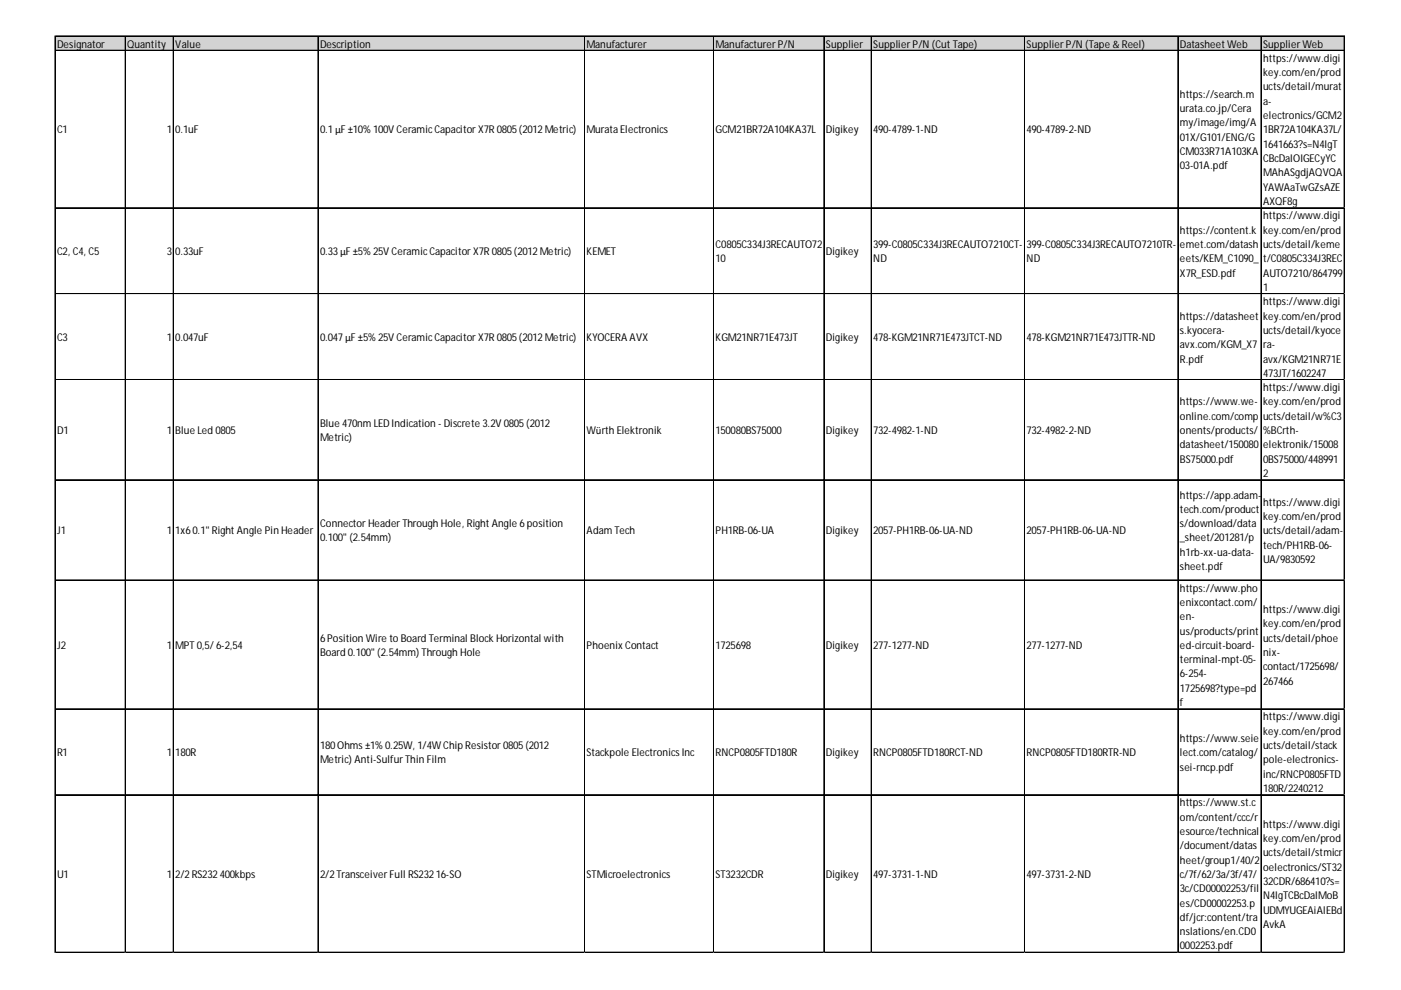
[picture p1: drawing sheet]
<svg xmlns="http://www.w3.org/2000/svg" width="297mm" height="210mm" viewBox="0 0 297 210" stroke-linecap="round" stroke-linejoin="round" font-family="sans-serif">
<defs><g id="words">
<g font-size="2.3">
<text x="12.1" y="10.1">Designator</text>
<text x="27" y="10.1">Quantity</text>
<text x="37.2" y="10.1">Value</text>
<text x="67.9" y="10.1">Description</text>
<text x="124.4" y="10.1">Manufacturer</text>
<text x="151.7" y="10.1">ManufacturerP/N</text>
<text x="175.1" y="10.1">Supplier</text>
<text x="185.2" y="10.1">SupplierP/N (CutTape)</text>
<text x="217.7" y="10.1">SupplierP/N (Tape &amp; Reel)</text>
<text x="250.2" y="10.1">DatasheetWeb</text>
<text x="267.8" y="10.1">SupplierWeb</text>
<text x="267.8" y="13.1">https://www.digi</text>
<text x="267.8" y="16.2">key.com/en/prod</text>
<text x="250.2" y="20.7">https://search.m</text>
<text x="250.2" y="23.7">urata.co.jp/Cera</text>
<text x="267.8" y="19.2">ucts/detail/murat</text>
<text x="267.8" y="22.2">a-</text>
<text x="12.1" y="28.3">C1</text>
<text x="35.4" y="28.3">1</text>
<text x="37.2" y="28.3">0.1uF</text>
<text x="67.9" y="28.3">0.1µF ±10%100V CeramicCapacitorX7R0805(2012Metric)</text>
<text x="124.4" y="28.3">Murata Electronics</text>
<text x="151.7" y="28.3">GCM21BR72A104KA37L</text>
<text x="175.1" y="28.3">Digikey</text>
<text x="185.2" y="28.3">490-4789-1-ND</text>
<text x="217.7" y="28.3">490-4789-2-ND</text>
<text x="250.2" y="26.8">my/image/img/A</text>
<text x="250.2" y="29.8">01X/G101/ENG/G</text>
<text x="267.8" y="25.3">electronics/GCM2</text>
<text x="267.8" y="28.3">1BR72A104KA37L/</text>
<text x="250.2" y="32.8">CM033R71A103KA</text>
<text x="250.2" y="35.9">03-01A.pdf</text>
<text x="267.8" y="31.3">1641663?s=N4IgT</text>
<text x="267.8" y="34.4">CBcDaIOIGECyYC</text>
<text x="267.8" y="37.4">MAhASgdjAQVQA</text>
<text x="267.8" y="40.4">YAWAaTwGZsAZE</text>
<text x="267.8" y="43.5">AXQF8g</text>
<text x="267.8" y="46.5">https://www.digi</text>
<text x="151.7" y="52.6">C0805C334J3RECAUTO72</text>
<text x="185.2" y="52.6">399-C0805C334J3RECAUTO7210CT-</text>
<text x="217.7" y="52.6">399-C0805C334J3RECAUTO7210TR-</text>
<text x="250.2" y="49.5">https://content.k</text>
<text x="250.2" y="52.6">emet.com/datash</text>
<text x="267.8" y="49.5">key.com/en/prod</text>
<text x="267.8" y="52.6">ucts/detail/keme</text>
<text x="12.1" y="54.1">C2, C4, C5</text>
<text x="35.4" y="54.1">3</text>
<text x="37.2" y="54.1">0.33uF</text>
<text x="67.9" y="54.1">0.33µF ±5%25V CeramicCapacitorX7R0805(2012Metric)</text>
<text x="124.4" y="54.1">KEMET</text>
<text x="151.7" y="55.6">10</text>
<text x="175.1" y="54.1">Digikey</text>
<text x="185.2" y="55.6">ND</text>
<text x="217.7" y="55.6">ND</text>
<text x="250.2" y="55.6">eets/KEM_C1090_</text>
<text x="250.2" y="58.6">X7R_ESD.pdf</text>
<text x="267.8" y="55.6">t/C0805C334J3REC</text>
<text x="267.8" y="58.6">AUTO7210/864799</text>
<text x="267.8" y="61.7">1</text>
<text x="267.8" y="64.7">https://www.digi</text>
<text x="250.2" y="67.8">https://datasheet</text>
<text x="250.2" y="70.8">s.kyocera-</text>
<text x="267.8" y="67.8">key.com/en/prod</text>
<text x="267.8" y="70.8">ucts/detail/kyoce</text>
<text x="12.1" y="72.3">C3</text>
<text x="35.4" y="72.3">1</text>
<text x="37.2" y="72.3">0.047uF</text>
<text x="67.9" y="72.3">0.047µF ±5%25V CeramicCapacitorX7R0805(2012Metric)</text>
<text x="124.4" y="72.3">KYOCERA AVX</text>
<text x="151.7" y="72.3">KGM21NR71E473JT</text>
<text x="175.1" y="72.3">Digikey</text>
<text x="185.2" y="72.3">478-KGM21NR71E473JTCT-ND</text>
<text x="217.7" y="72.3">478-KGM21NR71E473JTTR-ND</text>
<text x="250.2" y="73.8">avx.com/KGM_X7</text>
<text x="250.2" y="76.9">R.pdf</text>
<text x="267.8" y="73.8">ra-</text>
<text x="267.8" y="76.9">avx/KGM21NR71E</text>
<text x="267.8" y="79.9">473JT/1602247</text>
<text x="267.8" y="82.9">https://www.digi</text>
<text x="250.2" y="86">https://www.we-</text>
<text x="250.2" y="89">online.com/comp</text>
<text x="267.8" y="86">key.com/en/prod</text>
<text x="267.8" y="89">ucts/detail/w%C3</text>
<text x="12.1" y="92">D1</text>
<text x="35.4" y="92">1</text>
<text x="37.2" y="92">Blue Led 0805</text>
<text x="67.9" y="90.5">Blue 470nm LED Indication - Discrete 3.2V 0805(2012</text>
<text x="67.9" y="93.6">Metric)</text>
<text x="124.4" y="92">Würth Elektronik</text>
<text x="151.7" y="92">150080BS75000</text>
<text x="175.1" y="92">Digikey</text>
<text x="185.2" y="92">732-4982-1-ND</text>
<text x="217.7" y="92">732-4982-2-ND</text>
<text x="250.2" y="92">onents/products/</text>
<text x="250.2" y="95.1">datasheet/150080</text>
<text x="267.8" y="92">%BCrth-</text>
<text x="267.8" y="95.1">elektronik/15008</text>
<text x="250.2" y="98.1">BS75000.pdf</text>
<text x="267.8" y="98.1">0BS75000/448991</text>
<text x="267.8" y="101.1">2</text>
<text x="250.2" y="105.7">https://app.adam-</text>
<text x="267.8" y="107.2">https://www.digi</text>
<text x="12.1" y="113.3">J1</text>
<text x="35.4" y="113.3">1</text>
<text x="37.2" y="113.3">1x60.1&quot; RightAngle Pin Header</text>
<text x="67.9" y="111.8">ConnectorHeaderThrough Hole, RightAngle 6position</text>
<text x="124.4" y="113.3">Adam Tech</text>
<text x="151.7" y="113.3">PH1RB-06-UA</text>
<text x="175.1" y="113.3">Digikey</text>
<text x="185.2" y="113.3">2057-PH1RB-06-UA-ND</text>
<text x="217.7" y="113.3">2057-PH1RB-06-UA-ND</text>
<text x="250.2" y="108.7">tech.com/product</text>
<text x="250.2" y="111.8">s/download/data</text>
<text x="267.8" y="110.3">key.com/en/prod</text>
<text x="267.8" y="113.3">ucts/detail/adam-</text>
<text x="67.9" y="114.8">0.100&quot; (2.54mm)</text>
<text x="250.2" y="114.8">_sheet/201281/p</text>
<text x="250.2" y="117.8">h1rb-xx-ua-data-</text>
<text x="267.8" y="116.3">tech/PH1RB-06-</text>
<text x="267.8" y="119.4">UA/9830592</text>
<text x="250.2" y="120.9">sheet.pdf</text>
<text x="250.2" y="125.4">https://www.pho</text>
<text x="250.2" y="128.5">enixcontact.com/</text>
<text x="250.2" y="131.5">en-</text>
<text x="267.8" y="130">https://www.digi</text>
<text x="12.1" y="137.6">J2</text>
<text x="35.4" y="137.6">1</text>
<text x="37.2" y="137.6">MPT0,5/6-2,54</text>
<text x="67.9" y="136.1">6Position Wire to Board Terminal BlockHorizontal with</text>
<text x="124.4" y="137.6">PhoenixContact</text>
<text x="151.7" y="137.6">1725698</text>
<text x="175.1" y="137.6">Digikey</text>
<text x="185.2" y="137.6">277-1277-ND</text>
<text x="217.7" y="137.6">277-1277-ND</text>
<text x="250.2" y="134.5">us/products/print</text>
<text x="250.2" y="137.6">ed-circuit-board-</text>
<text x="267.8" y="133">key.com/en/prod</text>
<text x="267.8" y="136.1">ucts/detail/phoe</text>
<text x="67.9" y="139.1">Board 0.100&quot; (2.54mm) Through Hole</text>
<text x="250.2" y="140.6">terminal-mpt-05-</text>
<text x="250.2" y="143.6">6-254-</text>
<text x="267.8" y="139.1">nix-</text>
<text x="267.8" y="142.1">contact/1725698/</text>
<text x="250.2" y="146.7">1725698?type=pd</text>
<text x="250.2" y="149.7">f</text>
<text x="267.8" y="145.2">267466</text>
<text x="267.8" y="152.7">https://www.digi</text>
<text x="267.8" y="155.8">key.com/en/prod</text>
<text x="12.1" y="160.3">R1</text>
<text x="35.4" y="160.3">1</text>
<text x="37.2" y="160.3">180R</text>
<text x="67.9" y="158.8">180Ohms±1%0.25W, 1/4WChip Resistor0805(2012</text>
<text x="67.9" y="161.9">Metric) Anti-SulfurThin Film</text>
<text x="124.4" y="160.3">Stackpole ElectronicsInc</text>
<text x="151.7" y="160.3">RNCP0805FTD180R</text>
<text x="175.1" y="160.3">Digikey</text>
<text x="185.2" y="160.3">RNCP0805FTD180RCT-ND</text>
<text x="217.7" y="160.3">RNCP0805FTD180RTR-ND</text>
<text x="250.2" y="157.3">https://www.seie</text>
<text x="250.2" y="160.3">lect.com/catalog/</text>
<text x="267.8" y="158.8">ucts/detail/stack</text>
<text x="267.8" y="161.9">pole-electronics-</text>
<text x="250.2" y="163.4">sei-rncp.pdf</text>
<text x="267.8" y="164.9">inc/RNCP0805FTD</text>
<text x="267.8" y="167.9">180R/2240212</text>
<text x="250.2" y="171">https://www.st.c</text>
<text x="250.2" y="174">om/content/ccc/r</text>
<text x="250.2" y="177">esource/technical</text>
<text x="267.8" y="175.5">https://www.digi</text>
<text x="267.8" y="178.5">key.com/en/prod</text>
<text x="250.2" y="180.1">/document/datas</text>
<text x="250.2" y="183.1">heet/group1/40/2</text>
<text x="267.8" y="181.6">ucts/detail/stmicr</text>
<text x="267.8" y="184.6">oelectronics/ST32</text>
<text x="12.1" y="186.1">U1</text>
<text x="35.4" y="186.1">1</text>
<text x="37.2" y="186.1">2/2RS232400kbps</text>
<text x="67.9" y="186.1">2/2TransceiverFull RS23216-SO</text>
<text x="124.4" y="186.1">STMicroelectronics</text>
<text x="151.7" y="186.1">ST3232CDR</text>
<text x="175.1" y="186.1">Digikey</text>
<text x="185.2" y="186.1">497-3731-1-ND</text>
<text x="217.7" y="186.1">497-3731-2-ND</text>
<text x="250.2" y="186.1">c/7f/62/3a/3f/47/</text>
<text x="250.2" y="189.2">3c/CD00002253/fil</text>
<text x="267.8" y="187.7">32CDR/686410?s=</text>
<text x="267.8" y="190.7">N4IgTCBcDaIMoB</text>
<text x="250.2" y="192.2">es/CD00002253.p</text>
<text x="250.2" y="195.2">df/jcr:content/tra</text>
<text x="267.8" y="193.7">UDMYUGEAiAlEBd</text>
<text x="267.8" y="196.8">AvkA</text>
<text x="250.2" y="198.3">nslations/en.CD0</text>
<text x="250.2" y="201.3">0002253.pdf</text>
</g>
</g></defs>
<path d="M11.8 7.7h273.4v3.1h-273.4z" fill="#d3d3d3"/>
<g fill="none" stroke="#000" stroke-width=".21">
<path d="M11.6 7.6v194.4M11.7 7.6v194.4M11.8 7.6h273.3M11.8 7.7h273.3M11.8 10.6h273.3M11.8 10.7h273.3M26.5 7.8v194.2M26.6 7.8v194.2M36.7 7.8v194.2M36.8 7.8v194.2M67.4 7.8v194.2M67.5 7.8v194.2"/>
<path d="M123.9 7.8v194.2M124 7.8v194.2M151.3 7.8v194.2M174.7 7.8v194.2M184.7 7.8v194.2M184.8 7.8v194.2M217.2 7.8v194.2M217.3 7.8v194.2M249.7 7.8v194.2M249.8 7.8v194.2M267.3 7.8v194.2M267.4 7.8v194.2"/>
<path d="M285 7.8v194.2M11.8 44h273.3M11.8 44.1h273.3M11.8 62.2h273.3M11.8 62.3h273.3M11.8 80.5h273.3M11.8 101.7h273.3M11.8 101.8h273.3M11.8 123h273.3M11.8 150.3h273.3M11.8 150.4h273.3M11.8 168.5h273.3"/>
<path d="M11.8 168.6h273.3M11.8 201.9h273.3M11.8 202h273.3"/>
</g>
<path d="M11.6 202v.1" fill="none" stroke="#d4d4d4" stroke-width=".21"/>
<path d="M11.6 202l.2 .1z" fill="#d4d4d4"/>
<path d="M26.5 202v.1" fill="none" stroke="#d4d4d4" stroke-width=".21"/>
<path d="M26.5 202l.2 .1z" fill="#d4d4d4"/>
<path d="M36.7 202v.1" fill="none" stroke="#d4d4d4" stroke-width=".21"/>
<path d="M36.7 202l.2 .1z" fill="#d4d4d4"/>
<path d="M67.4 202v.1" fill="none" stroke="#d4d4d4" stroke-width=".21"/>
<path d="M67.4 202l.2 .1z" fill="#d4d4d4"/>
<path d="M123.9 202v.1" fill="none" stroke="#d4d4d4" stroke-width=".21"/>
<path d="M123.9 202l.2 .1z" fill="#d4d4d4"/>
<path d="M151.3 202v.1" fill="none" stroke="#d4d4d4" stroke-width=".21"/>
<path d="M151.3 202l.1 .1z" fill="#d4d4d4"/>
<path d="M174.7 202v.1" fill="none" stroke="#d4d4d4" stroke-width=".21"/>
<path d="M174.7 202l.1 .1z" fill="#d4d4d4"/>
<path d="M184.7 202v.1" fill="none" stroke="#d4d4d4" stroke-width=".21"/>
<path d="M184.7 202l.1 .1z" fill="#d4d4d4"/>
<path d="M217.2 202v.1" fill="none" stroke="#d4d4d4" stroke-width=".21"/>
<path d="M217.2 202l.2 .1z" fill="#d4d4d4"/>
<path d="M249.7 202v.1" fill="none" stroke="#d4d4d4" stroke-width=".21"/>
<path d="M249.7 202l.2 .1z" fill="#d4d4d4"/>
<path d="M267.3 202v.1" fill="none" stroke="#d4d4d4" stroke-width=".21"/>
<path d="M267.3 202l.2 .1z" fill="#d4d4d4"/>
<path d="M285 202v.1" fill="none" stroke="#d4d4d4" stroke-width=".21"/>
<path d="M285 202l.1 .1z" fill="#d4d4d4"/>
<path d="M285.1 44h.1" fill="none" stroke="#d4d4d4" stroke-width=".21"/>
<path d="M285.1 44l.1 .2z" fill="#d4d4d4"/>
<path d="M285.1 62.2h.1" fill="none" stroke="#d4d4d4" stroke-width=".21"/>
<path d="M285.1 62.2l.1 .2z" fill="#d4d4d4"/>
<path d="M285.1 80.5h.1" fill="none" stroke="#d4d4d4" stroke-width=".21"/>
<path d="M285.1 80.5l.1 .1z" fill="#d4d4d4"/>
<path d="M285.1 101.7h.1" fill="none" stroke="#d4d4d4" stroke-width=".21"/>
<path d="M285.1 101.7l.1 .2z" fill="#d4d4d4"/>
<path d="M285.1 123h.1" fill="none" stroke="#d4d4d4" stroke-width=".21"/>
<path d="M285.1 123l.1 .1z" fill="#d4d4d4"/>
<path d="M285.1 150.3h.1" fill="none" stroke="#d4d4d4" stroke-width=".21"/>
<path d="M285.1 150.3l.1 .1z" fill="#d4d4d4"/>
<path d="M285.1 168.5h.1" fill="none" stroke="#d4d4d4" stroke-width=".21"/>
<path d="M285.1 168.5l.1 .1z" fill="#d4d4d4"/>
<path d="M285.1 201.9h.1" fill="none" stroke="#d4d4d4" stroke-width=".21"/>
<path d="M285.1 201.9l.1 .1z" fill="#d4d4d4"/>
<use href="#words"/>
</svg>
